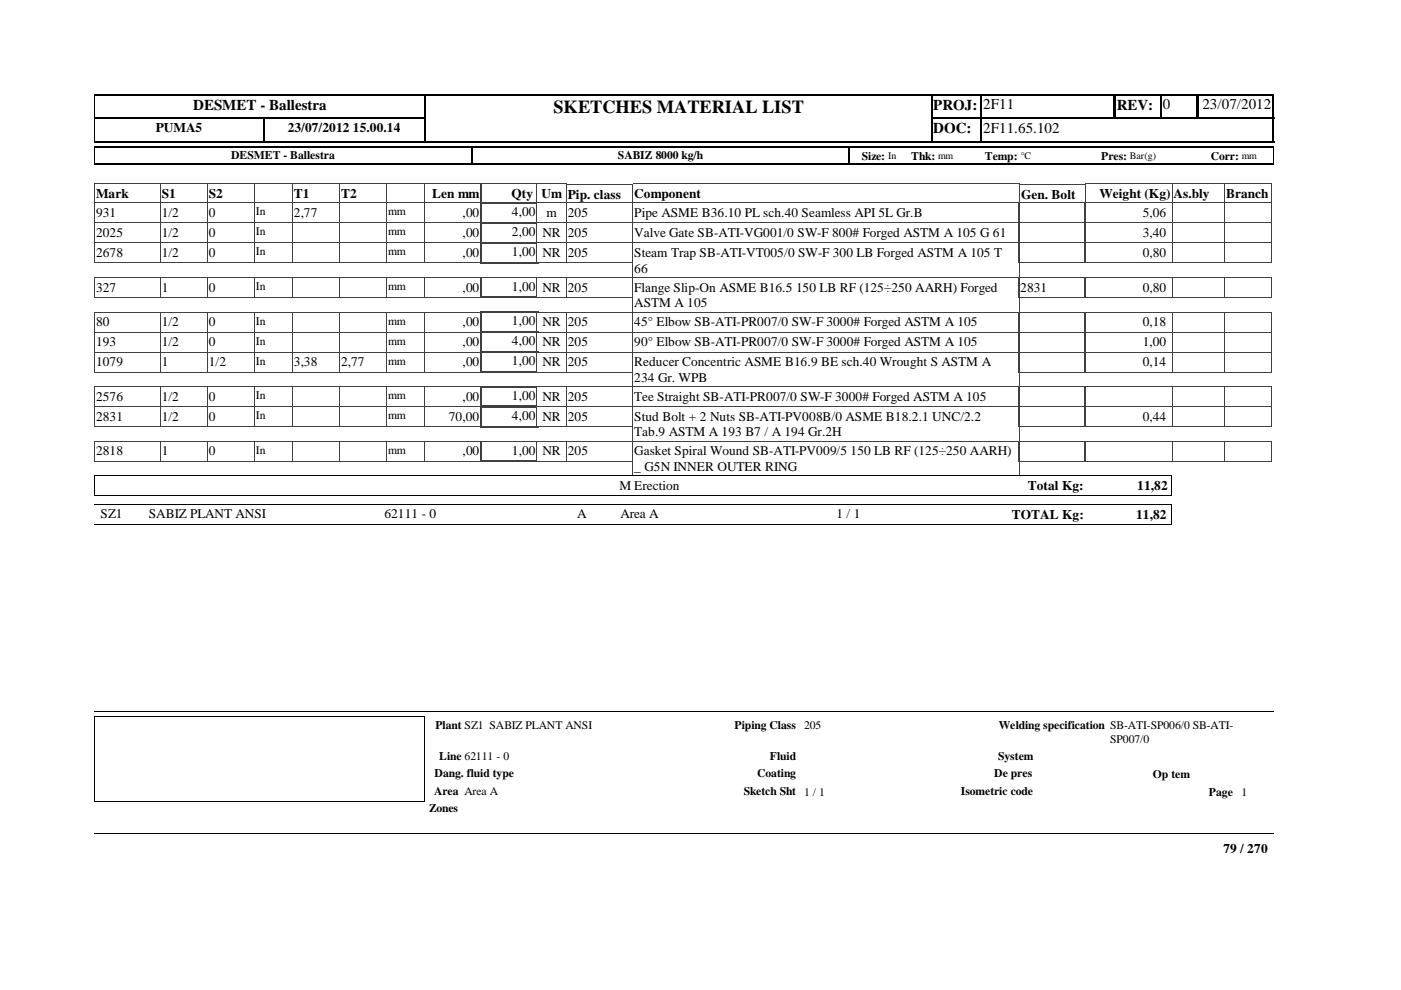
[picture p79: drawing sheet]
<svg xmlns="http://www.w3.org/2000/svg" width="297mm" height="210mm" viewBox="0 0 297 210" stroke-linecap="round" stroke-linejoin="round" font-family="sans-serif">
<defs><g id="words">
<text font-size="3.9" x="117.3" y="23.9">SKETCHES MATERIAL LIST</text>
<g font-size="3.2">
<text x="40.9" y="23.3">DESMET - Ballestra</text>
<text x="197.9" y="23.3">PROJ:</text>
<text x="208.4" y="23.2">2F11</text>
<text x="236.8" y="23.3">REV:</text>
<text x="246.5" y="23.2">0</text>
<text x="254.9" y="23.2">23/07/2012</text>
<text x="197.9" y="28.3">DOC:</text>
<text x="208.4" y="28.2">2F11.65.102</text>
</g>
<g font-size="2.8">
<text x="33" y="28">PUMA5</text>
<text x="61" y="28">23/07/2012 15.00.14</text>
<text x="20.4" y="42.1">Mark</text>
<text x="20.4" y="46">931</text>
<text x="34.3" y="46">1/2</text>
<text x="34.3" y="42.1">S1</text>
<text x="44.3" y="42.1">S2</text>
<text x="44.3" y="46">0</text>
<text x="62.3" y="42.1">T1</text>
<text x="62.3" y="46">2,77</text>
<text x="72.3" y="42.1">T2</text>
<text x="91.6" y="42.1">Len mm</text>
<text x="98.1" y="46">,00</text>
<text x="108.5" y="42.1">Qty</text>
<text x="108.5" y="45.8">4,00</text>
<text x="114.8" y="42.1">Um</text>
<text x="115.9" y="46">m</text>
<text x="120.4" y="42.1">Pip. class</text>
<text x="120.4" y="46">205</text>
<text x="134.5" y="42.1">Component</text>
<text x="134.5" y="46">Pipe ASME B36.10 PL sch.40 Seamless API 5L Gr.B</text>
<text x="216.5" y="42.1">Gen. Bolt</text>
<text x="233.1" y="42.1">Weight (Kg)</text>
<text x="242.3" y="46">5,06</text>
<text x="248.8" y="42.1">As.bly</text>
<text x="260" y="42.1">Branch</text>
<text x="20.4" y="50.2">2025</text>
<text x="34.3" y="50.2">1/2</text>
<text x="44.3" y="50.2">0</text>
<text x="98.1" y="50.2">,00</text>
<text x="108.5" y="50.1">2,00</text>
<text x="115" y="50.2">NR</text>
<text x="120.4" y="50.2">205</text>
<text x="134.5" y="50.2">Valve Gate SB-ATI-VG001/0 SW-F 800# Forged ASTM A 105 G 61</text>
<text x="242.3" y="50.2">3,40</text>
<text x="20.4" y="54.5">2678</text>
<text x="34.3" y="54.5">1/2</text>
<text x="44.3" y="54.5">0</text>
<text x="98.1" y="54.5">,00</text>
<text x="108.5" y="54.3">1,00</text>
<text x="115" y="54.5">NR</text>
<text x="120.4" y="54.5">205</text>
<text x="134.5" y="54.5">Steam Trap SB-ATI-VT005/0 SW-F 300 LB Forged ASTM A 105 T</text>
<text x="134.5" y="57.8">66</text>
<text x="242.3" y="54.5">0,80</text>
<text x="20.4" y="61.8">327</text>
<text x="34.3" y="61.8">1</text>
<text x="44.3" y="61.8">0</text>
<text x="98.1" y="61.8">,00</text>
<text x="108.5" y="61.7">1,00</text>
<text x="115" y="61.8">NR</text>
<text x="120.4" y="61.8">205</text>
<text x="134.5" y="61.8">Flange Slip-On ASME B16.5 150 LB RF (125÷250 AARH) Forged</text>
<text x="134.5" y="65.2">ASTM A 105</text>
<text x="216.3" y="61.8">2831</text>
<text x="242.3" y="61.8">0,80</text>
<text x="20.4" y="69.2">80</text>
<text x="34.3" y="69.2">1/2</text>
<text x="44.3" y="69.2">0</text>
<text x="98.1" y="69.2">,00</text>
<text x="108.5" y="69">1,00</text>
<text x="115" y="69.2">NR</text>
<text x="120.4" y="69.2">205</text>
<text x="134.5" y="69.2">45° Elbow SB-ATI-PR007/0 SW-F 3000# Forged ASTM A 105</text>
<text x="242.3" y="69.2">0,18</text>
<text x="20.4" y="73.4">193</text>
<text x="20.4" y="77.6">1079</text>
<text x="34.3" y="73.4">1/2</text>
<text x="34.3" y="77.6">1</text>
<text x="44.3" y="73.4">0</text>
<text x="44.3" y="77.6">1/2</text>
<text x="62.3" y="77.6">3,38</text>
<text x="72.3" y="77.6">2,77</text>
<text x="98.1" y="73.4">,00</text>
<text x="98.1" y="77.6">,00</text>
<text x="108.5" y="73.2">4,00</text>
<text x="108.5" y="77.5">1,00</text>
<text x="115" y="73.4">NR</text>
<text x="115" y="77.6">NR</text>
<text x="120.4" y="73.4">205</text>
<text x="120.4" y="77.6">205</text>
<text x="134.5" y="73.4">90° Elbow SB-ATI-PR007/0 SW-F 3000# Forged ASTM A 105</text>
<text x="134.5" y="77.6">Reducer Concentric ASME B16.9 BE sch.40 Wrought S ASTM A</text>
<text x="242.3" y="73.4">1,00</text>
<text x="242.3" y="77.6">0,14</text>
<text x="134.5" y="81">234 Gr. WPB</text>
<text x="20.4" y="85">2576</text>
<text x="20.4" y="89.2">2831</text>
<text x="34.3" y="89.2">1/2</text>
<text x="34.3" y="85">1/2</text>
<text x="44.3" y="85">0</text>
<text x="44.3" y="89.2">0</text>
<text x="95.2" y="89.2">70,00</text>
<text x="98.1" y="85">,00</text>
<text x="108.5" y="84.8">1,00</text>
<text x="108.5" y="89">4,00</text>
<text x="115" y="85">NR</text>
<text x="115" y="89.2">NR</text>
<text x="120.4" y="85">205</text>
<text x="120.4" y="89.2">205</text>
<text x="134.5" y="85">Tee Straight SB-ATI-PR007/0 SW-F 3000# Forged ASTM A 105</text>
<text x="134.5" y="89.2">Stud Bolt + 2 Nuts SB-ATI-PV008B/0 ASME B18.2.1 UNC/2.2</text>
<text x="242.3" y="89.2">0,44</text>
<text x="134.5" y="92.5">Tab.9 ASTM A 193 B7 / A 194 Gr.2H</text>
<text x="20.4" y="96.6">2818</text>
<text x="34.3" y="96.6">1</text>
<text x="44.3" y="96.6">0</text>
<text x="98.1" y="96.6">,00</text>
<text x="108.5" y="96.4">1,00</text>
<text x="115" y="96.6">NR</text>
<text x="120.4" y="96.6">205</text>
<text x="134.5" y="96.6">Gasket Spiral Wound SB-ATI-PV009/5 150 LB RF (125÷250 AARH)</text>
<text x="134.5" y="99.9">_ G5N INNER OUTER RING</text>
<text x="131.3" y="103.9">M Erection</text>
<text x="217.9" y="103.9">Total Kg:</text>
<text x="241.1" y="103.9">11,82</text>
<text x="21.3" y="109.9">SZ1</text>
<text x="31.6" y="109.9">SABIZ PLANT ANSI</text>
<text x="81.5" y="109.9">62111 - 0</text>
<text x="122.3" y="109.9">A</text>
<text x="131.5" y="109.9">Area A</text>
<text x="177.3" y="109.9">1 / 1</text>
<text x="214.5" y="109.9">TOTAL Kg:</text>
<text x="240.9" y="109.9">11,82</text>
<text x="259.4" y="180.8">79 / 270</text>
</g>
<g font-size="2.5">
<text x="49" y="33.7">DESMET - Ballestra</text>
<text x="131" y="33.7">SABIZ 8000 kg/h</text>
<text x="182.7" y="33.9">Size:</text>
<text x="193.2" y="33.9">Thk:</text>
<text x="208.8" y="33.9">Temp:</text>
<text x="233.5" y="33.9">Pres:</text>
<text x="256.7" y="33.9">Corr:</text>
<text x="54.3" y="45.7">In</text>
<text x="82.3" y="45.7">mm</text>
<text x="54.3" y="49.9">In</text>
<text x="82.3" y="49.9">mm</text>
<text x="54.3" y="54.1">In</text>
<text x="82.3" y="54.1">mm</text>
<text x="54.3" y="61.5">In</text>
<text x="82.3" y="61.5">mm</text>
<text x="54.3" y="68.8">In</text>
<text x="82.3" y="68.8">mm</text>
<text x="54.3" y="73.1">In</text>
<text x="54.3" y="77.3">In</text>
<text x="82.3" y="73.1">mm</text>
<text x="82.3" y="77.3">mm</text>
<text x="54.3" y="84.6">In</text>
<text x="54.3" y="88.9">In</text>
<text x="82.3" y="84.6">mm</text>
<text x="82.3" y="88.9">mm</text>
<text x="54.3" y="96.2">In</text>
<text x="82.3" y="96.2">mm</text>
<text x="92.3" y="154.6">Plant SZ1 SABIZ PLANT ANSI</text>
<text x="155.7" y="154.6">Piping Class 205</text>
<text x="211.7" y="154.6">Welding specification SB-ATI-SP006/0 SB-ATI-</text>
<text x="93.1" y="161.2">Line 62111 - 0</text>
<text x="163.2" y="161.2">Fluid</text>
<text x="211.6" y="161.2">System</text>
<text x="235.4" y="157.5">SP007/0</text>
<text x="92.2" y="164.8">Dang. fluid type</text>
<text x="160.5" y="164.8">Coating</text>
<text x="210.8" y="164.8">De pres</text>
<text x="244.4" y="165.1">Op tem</text>
<text x="91" y="172.3">Zones</text>
<text x="92" y="168.6">Area Area A</text>
<text x="157.7" y="168.6">Sketch Sht 1 / 1</text>
<text x="203.7" y="168.6">Isometric code</text>
<text x="256.3" y="168.7">Page</text>
<text x="263.2" y="168.7">1</text>
</g>
<g font-size="2.1">
<text x="188.3" y="33.7">In</text>
<text x="198.9" y="33.7">mm</text>
<text x="216.4" y="33.7">°C</text>
<text x="239.6" y="33.7">Bar(g)</text>
<text x="263.3" y="33.7">mm</text>
</g>
</g></defs>
<g fill="none" stroke="#404040" stroke-width=".21">
<path d="M20 39h70v4h-70zM34 39v4M44 39v4M54 39v4M62 39v4M72 39v4M82 39v4M101.9 39h12.2v4h-12.2M102 39v4M120.1 39.1h14.1M120.1 39.1v3.9h14.1M248.5 39h21.2v4h-21.2"/>
<path d="M248.5 39v4M259.6 39v4M134.2 43h81.9l.1-4h-82v4.1"/>
</g>
<path d="M113.9 39h6.2v4h-6.2z" fill="#fff"/>
<path d="M90 39h12M90 39v4M102 39v4M120.1 39v4M120.1 39h-6.3l.1 4h6.2M216.2 39.1h13.9M216.2 39.1v3.9h13.9M230 39h18.5v4h-18.5zM230.1 39.1v4M90 43h12" fill="none" stroke="#404040" stroke-width=".21"/>
<path d="M20 31.2h250M20 34.8h250M207.8 30h62.4" fill="none" stroke="#000" stroke-width=".3"/>
<g fill="none" stroke="#000" stroke-width=".34">
<path d="M90.2 20v5.2M197.4 20v10.2M208 20v10.2M236.3 20v5.2M246.1 20v5.2M253.8 20v5.2M254 20v5.2M270 20v10.2M20 25.1h70.3M20 25h70.3M55.9 24.9v5.3M100 31.1v3.9"/>
<path d="M180 31.1v3.9M197.2 25.1h73"/>
</g>
<path d="M20.1 20v10.2M20.1 31.1v3.9M269.9 31.1v3.9" fill="none" stroke="#000" stroke-width=".21"/>
<path d="M236.3 20v5.2M90.1 24.9v5.3" fill="none" stroke="#000" stroke-width=".38"/>
<path d="M20 30.1h70.3M20 20.1h70.3M197.2 30.1h10.9M197.2 20.1h73" fill="none" stroke="#000" stroke-width=".25"/>
<path d="M90.3 20.2h107.1v9.7h-107.1z" fill="#fff"/>
<path d="M90 20.1h107.7" fill="none" stroke="#000" stroke-width=".25"/>
<path d="M197.5 20v10.2" fill="none" stroke="#000" stroke-width=".34"/>
<path d="M90 30h107.7" fill="none" stroke="#000" stroke-width=".3"/>
<path d="M90.1 20v10.2" fill="none" stroke="#000" stroke-width=".38"/>
<g fill="none" stroke="#404040" stroke-width=".21">
<path d="M20 43h82M20 43v4.3h82M34 43v4.3M44 43v4.3M54 43v4.3M62 43v4.3M72 43v4.3M82 43v4.3M90 43v4.3M102 43v4.3M120.1 43h96.1M120.1 43v4.3h96.1l-.1-4.3"/>
<path d="M134.2 43v4.3M230 43h39.7M230.1 43l-.1 4.3h39.7v-4.3M248.5 43v4.3M259.6 43v4.3"/>
</g>
<path d="M101.9 43.1h12.4" fill="none" stroke="#404040" stroke-width=".3"/>
<path d="M102 42.9v4.4M114.1 42.9v4.4" fill="none" stroke="#404040" stroke-width=".34"/>
<path d="M101.9 47.2h12.4" fill="none" stroke="#404040" stroke-width=".25"/>
<path d="M113.9 43h6.2v4.2h-6.2z" fill="#fff"/>
<g fill="none" stroke="#404040" stroke-width=".21">
<path d="M20 47.3h82M20 47.2v4.3h82M34 47.2v4.3M44 47.2v4.3M54 47.2v4.3M62 47.2v4.3M72 47.2v4.3M82 47.2v4.3M90 47.2v4.3M102 47.2v4.3M113.8 43h6.3M113.9 43l-.1 4.3h155.9"/>
<path d="M120.1 43v8.5h96.1l-.1-4.3M134.2 47.2v4.3M216 43h14M216 43v4.3M230 43v4.3M230.1 47.2l-.1 4.3h39.7v-4.3M248.5 47.2v4.3M259.6 47.2v4.3"/>
</g>
<path d="M101.9 47.3h12.4" fill="none" stroke="#404040" stroke-width=".3"/>
<path d="M102 47.2v4.4M114.1 47.2v4.4" fill="none" stroke="#404040" stroke-width=".34"/>
<path d="M101.9 51.4h12.4" fill="none" stroke="#404040" stroke-width=".25"/>
<path d="M113.9 47.2h6.2v4.3h-6.2z" fill="#fff"/>
<g fill="none" stroke="#404040" stroke-width=".21">
<path d="M20 51.5h82M20 55.7h82M20 51.5v4.3M34 51.5v4.3M44 51.5v4.3M54 51.5v4.3M62 51.5v4.3M72 51.5v4.3M82 51.5v4.3M90 51.5v4.3M102 51.5v4.3M113.8 47.3h6.3"/>
<path d="M113.9 47.2l-.1 4.3h155.9M120.1 55.7h14.1M120.1 47.2v8.6M134.2 51.5v7.3h81.9v-7.3M216 47.3h14M216 47.2v4.3M230 47.2v4.3M230 55.7h39.7M230.1 51.5v4.3M248.5 51.5v4.3M259.6 51.5v4.3M269.7 51.5v4.3"/>
</g>
<path d="M101.9 51.5h12.4" fill="none" stroke="#404040" stroke-width=".3"/>
<path d="M102 51.4v4.5M114.1 51.4v4.5" fill="none" stroke="#404040" stroke-width=".34"/>
<path d="M101.9 55.7h12.4" fill="none" stroke="#404040" stroke-width=".38"/>
<path d="M113.9 51.5h6.2v4.2h-6.2z" fill="#fff"/>
<g fill="none" stroke="#404040" stroke-width=".21">
<path d="M20 58.9h94.3M20 58.8v4.3M34 58.8v4.3M44 58.8v4.3M54 58.8v4.3M62 58.8v4.3M72 58.8v4.3M82 58.8v4.3M90 58.8v4.3M102 58.8v4.3M113.8 51.5h6.3M113.8 55.7h6.3"/>
<path d="M113.9 51.5v4.3M120.1 58.9h96.1M120.1 51.5v4.3M120.1 58.8v4.3M134.2 58.8v7.4h81.9v-7.4M216 51.5h14M216 55.7h14M216 51.5v4.3M230 51.5v4.3M230 58.9h39.7M230.1 58.8v4.3M248.5 58.8v4.3"/>
<path d="M259.6 58.8v4.3M269.7 58.8v4.3M20 63.1h82M120.1 63.1h14.1M230 63.1h39.7"/>
</g>
<path d="M102 58.8v4.4M114.1 58.8v4.4M101.9 63.1h12.4" fill="none" stroke="#404040" stroke-width=".34"/>
<path d="M113.9 58.8h6.2v4.3h-6.2z" fill="#fff"/>
<g fill="none" stroke="#404040" stroke-width=".21">
<path d="M113.8 58.9h6.3M113.9 58.8v4.3M120.1 58.8v4.3M216 58.9h14M216 58.8v4.3M230 58.8v4.3M20 66.2h82M20 66.2v4.2h82M34 66.2v4.2M44 66.2v4.2M54 66.2v4.2M62 66.2v4.2"/>
<path d="M72 66.2v4.2M82 66.2v4.2M90 66.2v4.2M102 66.2v4.2M113.8 63.1h6.3M120.1 66.2h96.1M120.1 66.2v4.2h96.1l-.1-4.2M134.2 66.2v4.2M216 63.1h14M230 66.2h39.7M230.1 66.2l-.1 4.2h39.7v-4.2M248.5 66.2v4.2"/>
<path d="M259.6 66.2v4.2"/>
</g>
<path d="M101.9 66.2h12.4" fill="none" stroke="#404040" stroke-width=".3"/>
<path d="M102 66.1v4.4M114.1 66.1v4.4" fill="none" stroke="#404040" stroke-width=".34"/>
<path d="M101.9 70.4h12.4" fill="none" stroke="#404040" stroke-width=".25"/>
<path d="M113.9 66.2h6.2v4.2h-6.2z" fill="#fff"/>
<g fill="none" stroke="#404040" stroke-width=".21">
<path d="M20 70.4h82M20 74.7h82M20 70.4v4.3M34 70.4v4.3M44 70.4v4.3M54 70.4v4.3M62 70.4v4.3M72 70.4v4.3M82 70.4v4.3M90 70.4v4.3M102 70.4v4.3M113.8 66.2h6.3"/>
<path d="M113.9 66.2l-.1 4.2h155.9M120.1 74.7h96.1M120.1 66.2v8.5M134.2 70.4v4.3M216 66.2h14M216 66.2v4.2M216.1 70.4v4.3M230 66.2v4.2M230 74.7h39.7M230.1 70.4v4.3M248.5 70.4v4.3M259.6 70.4v4.3"/>
<path d="M269.7 70.4v4.3"/>
</g>
<path d="M101.9 70.5h12.4" fill="none" stroke="#404040" stroke-width=".3"/>
<path d="M102 70.3v4.4M114.1 70.3v4.4" fill="none" stroke="#404040" stroke-width=".34"/>
<path d="M101.9 74.6h12.4" fill="none" stroke="#404040" stroke-width=".25"/>
<path d="M113.9 70.4h6.2v4.2h-6.2z" fill="#fff"/>
<g fill="none" stroke="#404040" stroke-width=".21">
<path d="M20 78.9h82M34 74.6v4.3M44 74.6v4.3M54 74.6v4.3M62 74.6v4.3M72 74.6v4.3M82 74.6v4.3M90 74.6v4.3M102 74.6v4.3M102 74.7h-82v4.2M113.8 70.4h6.3M113.8 74.7h155.9v4.2"/>
<path d="M113.9 70.4v4.3M120.1 78.9h14.1M120.1 70.4v8.5M134.2 74.6v7.4h81.9v-7.4M216 70.4h14M216 70.4v4.3M230 70.4v4.3M230 78.9h39.7M230.1 74.6v4.3M248.5 74.6v4.3M259.6 74.6v4.3"/>
</g>
<path d="M101.9 74.7h12.4" fill="none" stroke="#404040" stroke-width=".3"/>
<path d="M102 74.5v4.6M114.1 74.5v4.6" fill="none" stroke="#404040" stroke-width=".34"/>
<path d="M101.9 78.9h12.4" fill="none" stroke="#404040" stroke-width=".38"/>
<path d="M113.9 74.6h6.2v4.3h-6.2z" fill="#fff"/>
<g fill="none" stroke="#404040" stroke-width=".21">
<path d="M113.8 78.9h6.3M120.1 74.6v4.3M120.1 74.7h-6.3l.1 4.2M216 78.9h14M216 78.9v-4.2h14v4.2M20 82h82M20 86.2h82M20 82v4.2M34 82v4.2M44 82v4.2M54 82v4.2M62 82v4.2"/>
<path d="M72 82v4.2M82 82v4.2M90 82v4.2M102 82v4.2M120.1 82h96.1M120.1 86.2h96.1M120.1 82v4.2M134.2 82v4.2M216.1 82v4.2M230 82h39.7M230 86.2h39.7M230.1 82v4.2"/>
<path d="M248.5 82v4.2M259.6 82v4.2M269.7 82v4.2"/>
</g>
<path d="M101.9 82h12.4" fill="none" stroke="#404040" stroke-width=".3"/>
<path d="M102 81.9v4.4M114.1 81.9v4.4" fill="none" stroke="#404040" stroke-width=".34"/>
<path d="M101.9 86.1h12.4" fill="none" stroke="#404040" stroke-width=".25"/>
<path d="M113.9 82h6.2v4.2h-6.2z" fill="#fff"/>
<g fill="none" stroke="#404040" stroke-width=".21">
<path d="M20 90.4h82M34 86.2v4.3M44 86.2v4.3M54 86.2v4.3M62 86.2v4.3M72 86.2v4.3M82 86.2v4.3M90 86.2v4.3M102 86.2v4.3M102 86.2h-82v4.3M113.8 82h6.3M113.8 86.2h155.9v4.3"/>
<path d="M113.9 82v4.2M120.1 90.4h14.1M120.1 82v8.5M134.2 86.2v7.3l81.9 .1v-7.4M216 82h14M216 82v4.2M230 82v4.2M230 90.4h39.7M230.1 86.2v4.3M248.5 86.2v4.3M259.6 86.2v4.3"/>
</g>
<path d="M101.9 86.3h12.4" fill="none" stroke="#404040" stroke-width=".3"/>
<path d="M102 86.1v4.5M114.1 86.1v4.5" fill="none" stroke="#404040" stroke-width=".34"/>
<path d="M101.9 90.4h12.4" fill="none" stroke="#404040" stroke-width=".38"/>
<path d="M113.9 86.2h6.2v4.2h-6.2z" fill="#fff"/>
<g fill="none" stroke="#404040" stroke-width=".21">
<path d="M20 97.8h82M34 93.6v4.2M44 93.6v4.2M54 93.6v4.2M62 93.6v4.2M72 93.6v4.2M82 93.6v4.2M90 93.6v4.2M101.9 93.6h12.4M102 93.6v4.2M102 93.6h-82v4.2M113.8 90.4h6.3"/>
<path d="M120.1 97.8h14.1M120.1 86.2v4.3M120.1 86.2h-6.3l.1 4.3M134.2 93.6v7.3h81.9l.1-7.3h-96.1v4.2M216 90.4h14M216 90.5v-4.3h14v4.3M230 97.8h39.7M230.1 97.8l-.1-4.2h39.7v4.2M248.5 93.6v4.2M259.6 93.6v4.2"/>
</g>
<path d="M101.9 97.8h12.4M102 93.5v4.5M114.1 93.5v4.5" fill="none" stroke="#404040" stroke-width=".34"/>
<path d="M113.9 93.6h6.2v4.2h-6.2z" fill="#fff"/>
<path d="M113.8 97.8h6.3M120.1 93.6v4.2M120.1 93.6h-6.3l.1 4.2M216 97.8h14M216 97.8v-4.2h14v4.2" fill="none" stroke="#404040" stroke-width=".21"/>
<path d="M20 100.9h228.4M20 105.1h228.4M20 100.9v4.3M248.3 100.9v4.3" fill="none" stroke="#000" stroke-width=".21"/>
<path d="M189 106.9h23.8v4.2h-23.8z" fill="#fff"/>
<path d="M20 106.9h228.4M20 111.1h228.4M248.3 106.9v4.3M20 150.9h250M20 176.7h250" fill="none" stroke="#000" stroke-width=".21"/>
<path d="M20.1 151.9h69.9v17.9h-69.9z" fill="#fff"/>
<path d="M90.1 151.8v18.1M90.1 151.9h-70.1v18h70.1" fill="none" stroke="#000" stroke-width=".21"/>
<use href="#words"/>
</svg>
